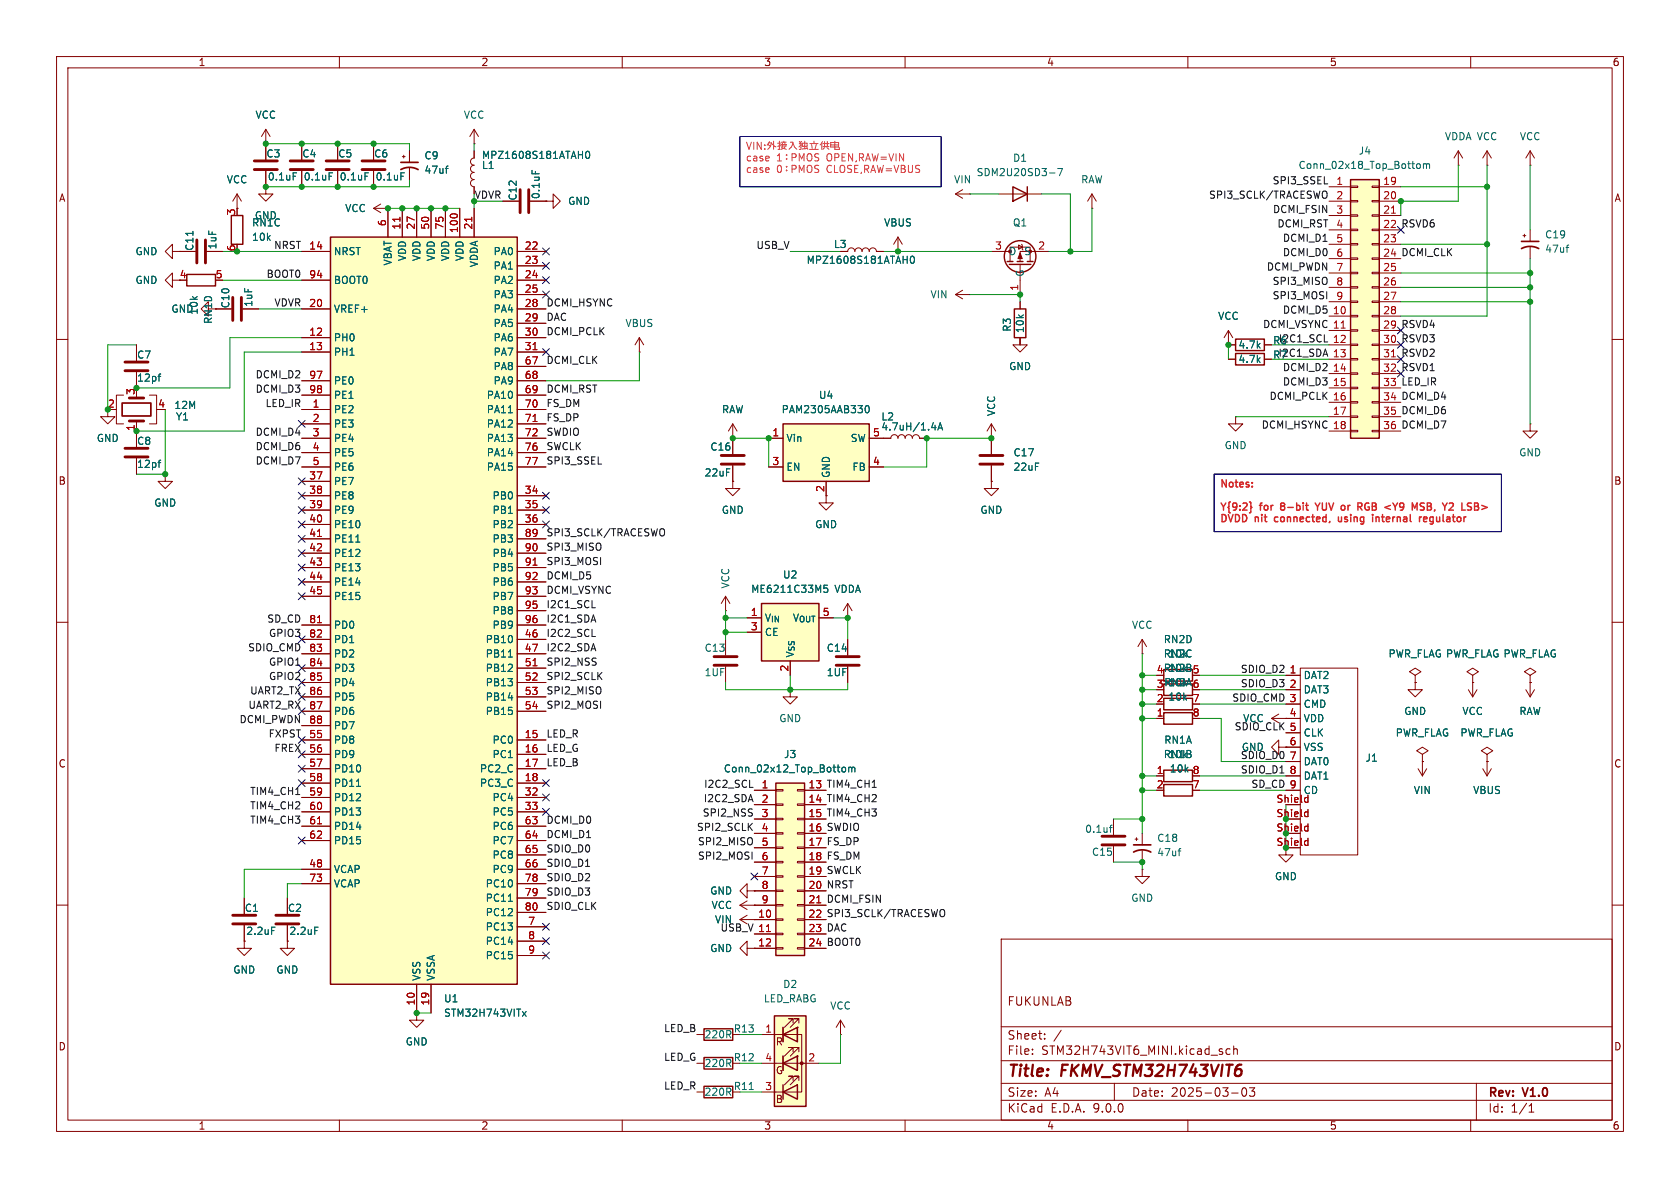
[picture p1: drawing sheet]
<svg xmlns="http://www.w3.org/2000/svg" width="297mm" height="210mm" viewBox="0 0 297 210" stroke-linecap="round" stroke-linejoin="round" font-family="sans-serif">
<defs><g id="words">
<g font-size="2.8" fill="#840000">
<text x="178" y="190.9">Title:</text>
<text x="187.7" y="190.9">FKMV_STM32H743VIT6</text>
</g>
<g font-size="2.1" fill="#840000">
<text x="178" y="178">FUKUNLAB</text>
<text x="178" y="184">Sheet:</text>
<text x="178" y="186.7">File:</text>
<text x="184.1" y="186.7">STM32H743VIT6_MINI.kicad_sch</text>
<text x="178" y="196.9">KiCad</text>
<text x="178" y="194.1">Size:</text>
<text x="184.7" y="194.1">A4</text>
<text x="185.7" y="196.9">E.D.A.</text>
<text x="193.3" y="196.9">9.0.0</text>
<text x="200" y="194.1">Date:</text>
<text x="207" y="194.1">2025-03-03</text>
<text x="263" y="194.3">Rev:</text>
<text x="263" y="196.9">Id:</text>
<text x="267.1" y="196.9">1/1</text>
<text x="269.4" y="194.3">V1.0</text>
</g>
<g font-size="1.8" fill="#840000">
<text x="35" y="11.9">1</text>
<text x="85" y="11.9">2</text>
<text x="135" y="11.9">3</text>
<text x="185" y="11.9">4</text>
<text x="235" y="11.9">5</text>
<text x="285" y="11.9">6</text>
<text x="10.3" y="35.9">A</text>
<text x="285.3" y="35.9">A</text>
<text x="37.7" y="57.4" transform="rotate(-90 37.7 57.4)">RN1D</text>
<text x="24.1" y="67.7">12pf</text>
<text x="24.1" y="82.9">12pf</text>
<text x="10.3" y="85.9">B</text>
<text x="145.8" y="87.1" transform="rotate(-90 145.8 87.1)">2</text>
<text x="285.3" y="85.9">B</text>
<text x="10.3" y="135.9">C</text>
<text x="285.3" y="135.9">C</text>
<text x="10.3" y="185.9">D</text>
<text x="137.1" y="185">R</text>
<text x="285.3" y="185.9">D</text>
<text x="137.1" y="190.1">G</text>
<text x="137.1" y="195.2">B</text>
<text x="35" y="199.9">1</text>
<text x="85" y="199.9">2</text>
<text x="135" y="199.9">3</text>
<text x="185" y="199.9">4</text>
<text x="235" y="199.9">5</text>
<text x="285" y="199.9">6</text>
</g>
<g font-size="1.8" fill="#006464">
<text x="45.1" y="21.2">VCC</text>
<text x="81.9" y="21.2">VCC</text>
<text x="47" y="28">C3</text>
<text x="53.3" y="28">C4</text>
<text x="59.7" y="28">C5</text>
<text x="66" y="28">C6</text>
<text x="74.9" y="28.4">C9</text>
<text x="85.1" y="28.3">MPZ1608S181ATAH0</text>
<text x="179" y="28.8">D1</text>
<text x="240.1" y="27.5">J4</text>
<text x="255.3" y="25">VDDA VCC</text>
<text x="268.6" y="25">VCC</text>
<text x="40" y="32.6">VCC</text>
<text x="47.3" y="32.1">0.1uF</text>
<text x="53.6" y="32.1">0.1uF</text>
<text x="60" y="32.1">0.1uF</text>
<text x="66.3" y="32.1">0.1uF</text>
<text x="74.9" y="30.9">47uf</text>
<text x="85.1" y="30.1">L1</text>
<text x="91.5" y="35.6" transform="rotate(-90 91.5 35.6)">C12</text>
<text x="95.6" y="35.3" transform="rotate(-90 95.6 35.3)">0.1uF</text>
<text x="168.6" y="32.6">VIN</text>
<text x="172.6" y="31.3">SDM2U20SD3-7</text>
<text x="191" y="32.6">RAW</text>
<text x="229.5" y="30.1">Conn_02x18_Top_Bottom</text>
<text x="44.5" y="40.2">RN1C</text>
<text x="45" y="39">GND</text>
<text x="60.9" y="37.7">VCC</text>
<text x="100.3" y="36.4">GND</text>
<text x="156.2" y="40.2">VBUS</text>
<text x="179" y="40.2">Q1</text>
<text x="23.9" y="45.3">GND</text>
<text x="34.4" y="44.4" transform="rotate(-90 34.4 44.4)">C11</text>
<text x="38.5" y="44.2" transform="rotate(-90 38.5 44.2)">1uF</text>
<text x="44.5" y="42.8">10k</text>
<text x="58.9" y="45.3">NRST</text>
<text x="69.4" y="47" transform="rotate(-90 69.4 47)">VBAT</text>
<text x="72" y="46.2" transform="rotate(-90 72 46.2)">VDD</text>
<text x="74.5" y="46.2" transform="rotate(-90 74.5 46.2)">VDD</text>
<text x="77.1" y="46.2" transform="rotate(-90 77.1 46.2)">VDD</text>
<text x="79.6" y="46.2" transform="rotate(-90 79.6 46.2)">VDD</text>
<text x="82.1" y="46.2" transform="rotate(-90 82.1 46.2)">VDD</text>
<text x="84.7" y="47.3" transform="rotate(-90 84.7 47.3)">VDDA</text>
<text x="87.2" y="45.3">PA0</text>
<text x="87.2" y="47.9">PA1</text>
<text x="142.5" y="46.8">MPZ1608S181ATAH0</text>
<text x="147.3" y="44">L3</text>
<text x="178.3" y="45.3">D</text>
<text x="181" y="45.3">S</text>
<text x="273.1" y="44.9">47uf</text>
<text x="273.1" y="42.3">C19</text>
<text x="23.9" y="50.4">GND</text>
<text x="58.9" y="50.4">BOOT0</text>
<text x="87.2" y="50.4">PA2</text>
<text x="87.2" y="52.9">PA3</text>
<text x="164.4" y="52.9">VIN</text>
<text x="181.2" y="49" transform="rotate(-90 181.2 49)">G</text>
<text x="30.2" y="55.5">GND</text>
<text x="35.2" y="55.7" transform="rotate(-90 35.2 55.7)">10k</text>
<text x="40.7" y="54.6" transform="rotate(-90 40.7 54.6)">C10</text>
<text x="44.8" y="54.3" transform="rotate(-90 44.8 54.3)">1uF</text>
<text x="58.9" y="55.5">VREF+</text>
<text x="87.2" y="55.5">PA4</text>
<text x="87.2" y="58">PA5</text>
<text x="110.5" y="58">VBUS</text>
<text x="178.9" y="58.7" transform="rotate(-90 178.9 58.7)">R3</text>
<text x="181.2" y="59" transform="rotate(-90 181.2 59)">10k</text>
<text x="215.3" y="56.7">VCC</text>
<text x="24.1" y="63.6">C7</text>
<text x="58.9" y="60.6">PH0</text>
<text x="58.9" y="63.1">PH1</text>
<text x="87.2" y="60.6">PA6</text>
<text x="87.2" y="63.1">PA7</text>
<text x="87.2" y="65.6">PA8</text>
<text x="178.3" y="65.6">GND</text>
<text x="218.9" y="64.4">4.7k</text>
<text x="218.9" y="61.8">4.7k</text>
<text x="225" y="63.6">R7</text>
<text x="225" y="61.1">R6</text>
<text x="58.9" y="68.2">PE0</text>
<text x="58.9" y="70.7">PE1</text>
<text x="86" y="70.7">PA10</text>
<text x="87.2" y="68.2">PA9</text>
<text x="144.7" y="70.7">U4</text>
<text x="30.7" y="72.5">12M</text>
<text x="31" y="74.5">Y1</text>
<text x="58.9" y="73.3">PE2</text>
<text x="58.9" y="75.8">PE3</text>
<text x="86" y="73.3">PA11</text>
<text x="86" y="75.8">PA12</text>
<text x="127.5" y="73.3">RAW</text>
<text x="138.1" y="73.3">PAM2305AAB330</text>
<text x="155.7" y="74.5">L2</text>
<text x="155.7" y="76.3">4.7uH/1.4A</text>
<text x="176.1" y="73.7" transform="rotate(-90 176.1 73.7)">VCC</text>
<text x="17" y="78.3">GND</text>
<text x="24.1" y="78.8">C8</text>
<text x="58.9" y="78.3">PE4</text>
<text x="58.9" y="80.9">PE5</text>
<text x="58.9" y="83.4">PE6</text>
<text x="86" y="78.3">PA13</text>
<text x="86" y="80.9">PA14</text>
<text x="86" y="83.4">PA15</text>
<text x="125.5" y="79.9">C16</text>
<text x="138.9" y="78.3">Vin</text>
<text x="138.9" y="83.4">EN</text>
<text x="150.3" y="78.3">SW</text>
<text x="150.6" y="83.4">FB</text>
<text x="179.1" y="80.9">C17</text>
<text x="179.1" y="83.4">22uF</text>
<text x="216.4" y="79.6">GND</text>
<text x="268.5" y="80.9">GND</text>
<text x="27.2" y="89.8">GND</text>
<text x="58.9" y="86">PE7</text>
<text x="58.9" y="88.5">PE8</text>
<text x="87" y="88.5">PB0</text>
<text x="124.5" y="84.4">22uF</text>
<text x="146.9" y="84.6" transform="rotate(-90 146.9 84.6)">GND</text>
<text x="58.9" y="91">PE9</text>
<text x="58.9" y="93.6">PE10</text>
<text x="87" y="91">PB1</text>
<text x="87" y="93.6">PB2</text>
<text x="127.5" y="91">GND</text>
<text x="144" y="93.6">GND</text>
<text x="173.2" y="91">GND</text>
<text x="58.9" y="96.1">PE11</text>
<text x="58.9" y="98.7">PE12</text>
<text x="58.9" y="101.2">PE13</text>
<text x="87" y="96.1">PB3</text>
<text x="87" y="98.7">PB4</text>
<text x="87" y="101.2">PB5</text>
<text x="58.9" y="103.7">PE14</text>
<text x="58.9" y="106.3">PE15</text>
<text x="87" y="103.7">PB6</text>
<text x="87" y="106.3">PB7</text>
<text x="129.1" y="104.1" transform="rotate(-90 129.1 104.1)">VCC</text>
<text x="132.7" y="105">ME6211C33M5</text>
<text x="138.3" y="102.5">U2</text>
<text x="147.4" y="105">VDDA</text>
<text x="58.9" y="111.4">PD0</text>
<text x="58.9" y="113.9">PD1</text>
<text x="85.8" y="113.9">PB10</text>
<text x="87" y="108.8">PB8</text>
<text x="87" y="111.4">PB9</text>
<text x="135.1" y="110.1">V_{IN}V_{OUT}</text>
<text x="135.1" y="112.6">CE</text>
<text x="200" y="111.4">VCC</text>
<text x="205.6" y="113.9">RN2D</text>
<text x="58.9" y="116.4">PD2</text>
<text x="58.9" y="119">PD3</text>
<text x="85.8" y="116.4">PB11</text>
<text x="85.8" y="119">PB12</text>
<text x="124.5" y="115.4">C13</text>
<text x="124.5" y="119.7">1UF</text>
<text x="140.6" y="116.3" transform="rotate(-90 140.6 116.3)">V_{SS}</text>
<text x="146.1" y="115.4">C14</text>
<text x="146.1" y="119.7">1UF</text>
<text x="205.6" y="116.4">RN2C</text>
<text x="206.5" y="119">10k</text>
<text x="206.5" y="116.4">10k</text>
<text x="245.4" y="116.4">PWR_FLAG PWR_FLAG PWR_FLAG</text>
<text x="58.9" y="121.5">PD4</text>
<text x="58.9" y="124.1">PD5</text>
<text x="85.8" y="121.5">PB13</text>
<text x="85.8" y="124.1">PB14</text>
<text x="204.4" y="121.7">3 RN2A 6</text>
<text x="206.5" y="121.5">10k</text>
<text x="206.5" y="124.1">10k</text>
<text x="230.4" y="120.2">DAT2</text>
<text x="230.4" y="122.8">DAT3</text>
<text x="230.4" y="125.3">CMD</text>
<text x="58.9" y="126.6">PD6</text>
<text x="58.9" y="129.1">PD7</text>
<text x="58.9" y="131.7">PD8</text>
<text x="85.8" y="126.6">PB15</text>
<text x="87" y="131.7">PC0</text>
<text x="137.7" y="127.9">GND</text>
<text x="205.7" y="131.7">RN1A</text>
<text x="219.7" y="127.9">VCC</text>
<text x="230.4" y="127.9">VDD</text>
<text x="230.4" y="130.4">CLK</text>
<text x="246.6" y="130.4">PWR_FLAG</text>
<text x="248.2" y="126.6">GND</text>
<text x="258.1" y="130.4">PWR_FLAG</text>
<text x="258.4" y="126.6">VCC</text>
<text x="268.5" y="126.6">RAW</text>
<text x="58.9" y="134.2">PD9</text>
<text x="58.9" y="136.8">PD10</text>
<text x="84.7" y="136.8">PC2_C</text>
<text x="87" y="134.2">PC1</text>
<text x="127.9" y="136.8">Conn_02x12_Top_Bottom</text>
<text x="138.5" y="134.2">J3</text>
<text x="205.6" y="134.2">RN1B</text>
<text x="206.5" y="134.2">10k</text>
<text x="206.7" y="136.8">10k 8</text>
<text x="219.4" y="132.9">GND</text>
<text x="230.4" y="132.9">VSS</text>
<text x="230.4" y="135.5">DAT0</text>
<text x="241.3" y="134.8">J1</text>
<text x="58.9" y="139.3">PD11</text>
<text x="58.9" y="141.8">PD12</text>
<text x="84.7" y="139.3">PC3_C</text>
<text x="87" y="141.8">PC4</text>
<text x="230.4" y="138">DAT1</text>
<text x="249.8" y="140.6">VIN</text>
<text x="260.3" y="140.6">VBUS</text>
<text x="58.9" y="144.4">PD13</text>
<text x="58.9" y="146.9">PD14</text>
<text x="58.9" y="149.5">PD15</text>
<text x="87" y="144.4">PC5</text>
<text x="87" y="146.9">PC6</text>
<text x="87" y="149.5">PC7</text>
<text x="191.7" y="147.4">0.1uf</text>
<text x="204.5" y="149">C18</text>
<text x="58.9" y="154.5">VCAP</text>
<text x="87" y="152">PC8</text>
<text x="87" y="154.5">PC9</text>
<text x="192.9" y="151.5">C15</text>
<text x="204.5" y="151.6">47uf</text>
<text x="225.3" y="155.8">GND</text>
<text x="43.2" y="161.4">C1</text>
<text x="50.8" y="161.4">C2</text>
<text x="58.9" y="157.1">VCAP</text>
<text x="85.8" y="157.1">PC10</text>
<text x="85.8" y="159.6">PC11</text>
<text x="125.5" y="158.3">GND</text>
<text x="125.7" y="160.9">VCC</text>
<text x="199.9" y="159.6">GND</text>
<text x="43.4" y="165.5">2.2uF</text>
<text x="51.1" y="165.5">2.2uF</text>
<text x="85.8" y="162.2">PC12</text>
<text x="85.8" y="164.7">PC13</text>
<text x="85.8" y="167.2">PC14</text>
<text x="126.3" y="163.4">VIN</text>
<text x="41.1" y="172.3">GND</text>
<text x="48.8" y="172.3">GND</text>
<text x="74.5" y="173.5" transform="rotate(-90 74.5 173.5)">VSS</text>
<text x="77.1" y="173.5" transform="rotate(-90 77.1 173.5)">VSSA</text>
<text x="85.8" y="169.8">PC15</text>
<text x="125.5" y="168.5">GND</text>
<text x="78.4" y="177.4">U1</text>
<text x="78.4" y="179.9">STM32H743VITx</text>
<text x="134.9" y="177.4">LED_RABG</text>
<text x="138.4" y="174.9">D2</text>
<text x="146.7" y="178.7">VCC</text>
<text x="71.6" y="185">GND</text>
<text x="124.4" y="183.7">220R</text>
<text x="129.6" y="182.7">R13</text>
<text x="124.4" y="188.8">220R</text>
<text x="129.6" y="187.8">R12</text>
<text x="124.4" y="193.9">220R</text>
<text x="129.6" y="192.9">R11</text>
</g>
<g font-size="1.8" fill="#ff3140">
<text x="131.8" y="28.9">case</text>
<text x="146.3" y="28.9">OPEN,RAW=VIN</text>
<text x="131.8" y="30.9">case</text>
<text x="146.3" y="30.9">CLOSE,RAW=VBUS</text>
</g>
<text font-size="1.8" fill="#009600" x="83.8" y="35.2">VDVR</text>
<g font-size="1.8" fill="#0f0f0f">
<text x="213.6" y="35.2">SPI3_SCLK/TRACESWO</text>
<text x="224.9" y="32.7">SPI3_SSEL</text>
<text x="224.9" y="37.8">DCMI_FSIN</text>
<text x="225.7" y="40.3">DCMI_RST</text>
<text x="247.6" y="40.3">RSVD6</text>
<text x="48.4" y="44.1">NRST</text>
<text x="133.6" y="44.1">USB_V</text>
<text x="223.9" y="47.9">DCMI_PWDN</text>
<text x="226.7" y="45.4">DCMI_D0</text>
<text x="226.7" y="42.8">DCMI_D1</text>
<text x="247.6" y="45.4">DCMI_CLK</text>
<text x="47" y="49.2">BOOT0</text>
<text x="224.9" y="53">SPI3_MOSI</text>
<text x="224.9" y="50.5">SPI3_MISO</text>
<text x="48.4" y="54.3">VDVR 20</text>
<text x="96.5" y="54.3">DCMI_HSYNC</text>
<text x="96.5" y="56.8">DAC</text>
<text x="96.5" y="59.3">DCMI_PCLK</text>
<text x="223.2" y="58.1">DCMI_VSYNC 11</text>
<text x="226.7" y="55.5">DCMI_D5</text>
<text x="247.6" y="58.1">RSVD4</text>
<text x="96.5" y="64.4">DCMI_CLK</text>
<text x="225.9" y="63.2">I2C1_SDA</text>
<text x="226" y="60.6">I2C1_SCL</text>
<text x="226.7" y="65.7">DCMI_D2</text>
<text x="247.6" y="60.6">RSVD3</text>
<text x="247.6" y="63.2">RSVD2</text>
<text x="247.6" y="65.7">RSVD1</text>
<text x="45.1" y="69.5">DCMI_D3</text>
<text x="45.1" y="67">DCMI_D2</text>
<text x="96.5" y="69.5">DCMI_RST</text>
<text x="224.3" y="70.8">DCMI_PCLK 16</text>
<text x="226.7" y="68.2">DCMI_D3</text>
<text x="247.6" y="68.2">LED_IR</text>
<text x="247.6" y="70.8">DCMI_D4</text>
<text x="45.1" y="77.1">DCMI_D4</text>
<text x="46.8" y="72">LED_IR</text>
<text x="96.5" y="72">FS_DM</text>
<text x="96.5" y="74.6">FS_DP</text>
<text x="96.5" y="77.1">SWDIO</text>
<text x="223" y="75.9">DCMI_HSYNC 18</text>
<text x="247.6" y="73.3">DCMI_D6</text>
<text x="247.6" y="75.9">DCMI_D7</text>
<text x="45.1" y="82.2">DCMI_D7</text>
<text x="45.1" y="79.7">DCMI_D6</text>
<text x="96.5" y="82.2">SPI3_SSEL</text>
<text x="96.5" y="79.7">SWCLK</text>
<text x="96.5" y="94.9">SPI3_SCLK/TRACESWO</text>
<text x="96.5" y="97.4">SPI3_MISO</text>
<text x="96.5" y="100">SPI3_MOSI</text>
<text x="96.5" y="107.6">I2C1_SCL</text>
<text x="96.5" y="105.1">DCMI_VSYNC</text>
<text x="96.5" y="102.5">DCMI_D5</text>
<text x="47.1" y="110.1">SD_CD</text>
<text x="47.5" y="112.7">GPIO3</text>
<text x="96.5" y="112.7">I2C2_SCL</text>
<text x="96.5" y="110.1">I2C1_SDA</text>
<text x="43.8" y="115.2">SDIO_CMD</text>
<text x="47.5" y="117.8">GPIO1</text>
<text x="96.5" y="115.2">I2C2_SDA</text>
<text x="96.5" y="117.8">SPI2_NSS</text>
<text x="219.3" y="119">SDIO_D2</text>
<text x="43.8" y="125.4">UART2_RX</text>
<text x="44.1" y="122.8">UART2_TX</text>
<text x="47.5" y="120.3">GPIO2</text>
<text x="96.5" y="122.8">SPI2_MISO</text>
<text x="96.5" y="120.3">SPI2_SCLK</text>
<text x="96.5" y="125.4">SPI2_MOSI</text>
<text x="217.8" y="124.1">SDIO_CMD 3</text>
<text x="219.3" y="121.6">SDIO_D3</text>
<text x="42.3" y="127.9">DCMI_PWDN</text>
<text x="47.4" y="130.5">FXPST</text>
<text x="96.5" y="130.5">LED_R</text>
<text x="218.2" y="129.2">SDIO_CLK 5</text>
<text x="48.4" y="133">FREX</text>
<text x="96.5" y="133">LED_G</text>
<text x="96.5" y="135.5">LED_B</text>
<text x="219.3" y="136.8">SDIO_D1</text>
<text x="219.3" y="134.3">SDIO_D0</text>
<text x="44.1" y="143.2">TIM4_CH2</text>
<text x="44.1" y="140.6">TIM4_CH1</text>
<text x="124.3" y="141.9">I2C2_SDA</text>
<text x="124.4" y="139.4">I2C2_SCL</text>
<text x="146" y="139.4">TIM4_CH1</text>
<text x="146" y="141.9">TIM4_CH2</text>
<text x="221.1" y="139.4">SD_CD 9</text>
<text x="44.1" y="145.7">TIM4_CH3</text>
<text x="96.5" y="148.2">DCMI_D1</text>
<text x="96.5" y="145.7">DCMI_D0</text>
<text x="123.1" y="147">SPI2_SCLK</text>
<text x="123.3" y="149.5">SPI2_MISO</text>
<text x="124.1" y="144.4">SPI2_NSS</text>
<text x="146" y="144.4">TIM4_CH3</text>
<text x="146" y="149.5">FS_DP</text>
<text x="146" y="147">SWDIO</text>
<text x="96.5" y="150.8">SDIO_D0</text>
<text x="96.5" y="155.9">SDIO_D2</text>
<text x="96.5" y="153.3">SDIO_D1</text>
<text x="123.3" y="152.1">SPI2_MOSI</text>
<text x="146" y="154.6">SWCLK</text>
<text x="146" y="152.1">FS_DM</text>
<text x="96.5" y="158.4">SDIO_D3</text>
<text x="96.5" y="160.9">SDIO_CLK</text>
<text x="146" y="157.1">NRST</text>
<text x="146" y="159.7">DCMI_FSIN</text>
<text x="127.3" y="164.8">USB_V 11</text>
<text x="146" y="167.3">BOOT0</text>
<text x="146" y="162.2">SPI3_SCLK/TRACESWO</text>
<text x="146" y="164.8">DAC</text>
<text x="117.3" y="182.5">LED_B</text>
<text x="117.3" y="187.6">LED_G</text>
<text x="117.3" y="192.7">LED_R</text>
</g>
<g font-size="1.8" fill="#a90000">
<text x="236.1" y="32.8">1</text>
<text x="236.1" y="35.3">2</text>
<text x="244.4" y="32.8">19</text>
<text x="244.4" y="35.3">20</text>
<text x="41.7" y="38.2" transform="rotate(-90 41.7 38.2)">3</text>
<text x="68.3" y="40.1" transform="rotate(-90 68.3 40.1)">6</text>
<text x="70.9" y="40.7" transform="rotate(-90 70.9 40.7)">11</text>
<text x="73.4" y="40.7" transform="rotate(-90 73.4 40.7)">27</text>
<text x="75.9" y="40.7" transform="rotate(-90 75.9 40.7)">50</text>
<text x="78.5" y="40.7" transform="rotate(-90 78.5 40.7)">75</text>
<text x="81" y="41.3" transform="rotate(-90 81 41.3)">100</text>
<text x="83.6" y="40.7" transform="rotate(-90 83.6 40.7)">21</text>
<text x="236.1" y="37.8">3</text>
<text x="236.1" y="40.4">4</text>
<text x="244.4" y="37.8">21</text>
<text x="244.4" y="40.4">22</text>
<text x="41.7" y="44.5" transform="rotate(-90 41.7 44.5)">6</text>
<text x="54.6" y="44.2">14</text>
<text x="92.7" y="44.2">22</text>
<text x="92.7" y="46.7">23</text>
<text x="175.8" y="44.2">3</text>
<text x="183.4" y="44.2">2</text>
<text x="236.1" y="42.9">5</text>
<text x="236.1" y="45.5">6</text>
<text x="244.4" y="42.9">23</text>
<text x="244.4" y="45.5">24</text>
<text x="31.7" y="49.3">4</text>
<text x="38" y="49.3">5</text>
<text x="54.6" y="49.3">94</text>
<text x="92.7" y="49.3">24</text>
<text x="92.7" y="51.8">25</text>
<text x="180.1" y="51.5" transform="rotate(-90 180.1 51.5)">1</text>
<text x="236.1" y="48">7</text>
<text x="236.1" y="50.5">8</text>
<text x="236.1" y="53.1">9</text>
<text x="244.4" y="48">25</text>
<text x="244.4" y="50.5">26</text>
<text x="244.4" y="53.1">27</text>
<text x="54.6" y="59.4">12</text>
<text x="54.6" y="54.4">20</text>
<text x="92.7" y="54.4">28</text>
<text x="92.7" y="56.9">29</text>
<text x="92.7" y="59.4">30</text>
<text x="235.5" y="55.6">10</text>
<text x="244.4" y="55.6">28</text>
<text x="244.4" y="58.2">29</text>
<text x="54.6" y="62">13</text>
<text x="92.7" y="62">31</text>
<text x="92.7" y="64.5">67</text>
<text x="235.5" y="60.7">12</text>
<text x="235.5" y="63.2">13</text>
<text x="235.5" y="65.8">14</text>
<text x="244.4" y="60.7">30</text>
<text x="244.4" y="63.2">31</text>
<text x="244.4" y="65.8">32</text>
<text x="23.9" y="69.9" transform="rotate(-90 23.9 69.9)">3</text>
<text x="54.6" y="67.1">97</text>
<text x="54.6" y="69.6">98</text>
<text x="92.7" y="67.1">68</text>
<text x="92.7" y="69.6">69</text>
<text x="235.5" y="68.3">15</text>
<text x="244.4" y="68.3">33</text>
<text x="244.4" y="70.9">34</text>
<text x="19" y="72.1">2</text>
<text x="23.9" y="76.3" transform="rotate(-90 23.9 76.3)">1</text>
<text x="27.9" y="72.1">4</text>
<text x="55.2" y="72.1">1</text>
<text x="55.2" y="74.7">2</text>
<text x="55.2" y="77.2">3</text>
<text x="92.7" y="72.1">70</text>
<text x="92.7" y="74.7">71</text>
<text x="92.7" y="77.2">72</text>
<text x="136.5" y="77.2">1</text>
<text x="154.2" y="77.2">5</text>
<text x="235.5" y="73.4">17</text>
<text x="244.4" y="73.4">35</text>
<text x="244.4" y="75.9">36</text>
<text x="55.2" y="79.8">4</text>
<text x="55.2" y="82.3">5</text>
<text x="92.7" y="79.8">76</text>
<text x="92.7" y="82.3">77</text>
<text x="136.5" y="82.3">3</text>
<text x="154.2" y="82.3">4</text>
<text x="54.6" y="84.8">37</text>
<text x="54.6" y="87.4">38</text>
<text x="54.6" y="89.9">39</text>
<text x="92.7" y="87.4">34</text>
<text x="92.7" y="89.9">35</text>
<text x="54.6" y="92.5">40</text>
<text x="54.6" y="95">41</text>
<text x="92.7" y="92.5">36</text>
<text x="92.7" y="95">89</text>
<text x="54.6" y="97.5">42</text>
<text x="54.6" y="100.1">43</text>
<text x="92.7" y="97.5">90</text>
<text x="92.7" y="100.1">91</text>
<text x="54.6" y="102.6">44</text>
<text x="54.6" y="105.2">45</text>
<text x="92.7" y="102.6">92</text>
<text x="92.7" y="105.2">93</text>
<text x="92.7" y="107.7">95</text>
<text x="54.6" y="110.2">81</text>
<text x="54.6" y="112.8">82</text>
<text x="92.7" y="110.2">96</text>
<text x="92.7" y="112.8">46</text>
<text x="132.6" y="109">1</text>
<text x="132.6" y="111.5">3</text>
<text x="145.3" y="109">5</text>
<text x="54.6" y="115.3">83</text>
<text x="54.6" y="117.9">84</text>
<text x="92.7" y="115.3">47</text>
<text x="92.7" y="117.9">51</text>
<text x="139.4" y="118.8" transform="rotate(-90 139.4 118.8)">2</text>
<text x="204.4" y="119.1">4RN2B 5</text>
<text x="227.9" y="119.1">1</text>
<text x="54.6" y="120.4">85</text>
<text x="54.6" y="122.9">86</text>
<text x="54.6" y="125.5">87</text>
<text x="92.7" y="120.4">52</text>
<text x="92.7" y="122.9">53</text>
<text x="92.7" y="125.5">54</text>
<text x="204.4" y="124.2">2</text>
<text x="210.7" y="124.2">7</text>
<text x="227.9" y="121.7">2</text>
<text x="227.9" y="124.2">3</text>
<text x="54.6" y="128">88</text>
<text x="54.6" y="130.6">55</text>
<text x="92.7" y="130.6">15</text>
<text x="204.4" y="126.7">1</text>
<text x="210.7" y="126.7">8</text>
<text x="227.9" y="126.7">4</text>
<text x="227.9" y="131.8">6</text>
<text x="227.9" y="129.3">5</text>
<text x="54.6" y="133.1">56</text>
<text x="54.6" y="135.6">57</text>
<text x="92.7" y="133.1">16</text>
<text x="92.7" y="135.6">17</text>
<text x="204.4" y="136.9">1</text>
<text x="227.9" y="134.4">7</text>
<text x="227.9" y="136.9">8</text>
<text x="54.6" y="138.2">58</text>
<text x="54.6" y="140.7">59</text>
<text x="54.6" y="143.3">60</text>
<text x="92.7" y="138.2">18</text>
<text x="92.7" y="140.7">32</text>
<text x="92.7" y="143.3">33</text>
<text x="134.5" y="139.4">1</text>
<text x="134.5" y="142">2</text>
<text x="142.8" y="139.4">13</text>
<text x="142.8" y="142">14</text>
<text x="204.4" y="139.4">2</text>
<text x="210.7" y="139.4">7</text>
<text x="225.6" y="142">Shield</text>
<text x="227.9" y="139.4">9</text>
<text x="230.4" y="140.6">CD</text>
<text x="54.6" y="145.8">61</text>
<text x="54.6" y="148.3">62</text>
<text x="92.7" y="145.8">63</text>
<text x="92.7" y="148.3">64</text>
<text x="134.5" y="144.5">3</text>
<text x="134.5" y="147.1">4</text>
<text x="134.5" y="149.6">5</text>
<text x="142.8" y="144.5">15</text>
<text x="142.8" y="147.1">16</text>
<text x="142.8" y="149.6">17</text>
<text x="225.6" y="144.5">Shield</text>
<text x="225.6" y="147.1">Shield</text>
<text x="225.6" y="149.6">Shield</text>
<text x="54.6" y="153.4">48</text>
<text x="54.6" y="156">73</text>
<text x="92.7" y="150.9">65</text>
<text x="92.7" y="153.4">66</text>
<text x="92.7" y="156">78</text>
<text x="134.5" y="152.1">6</text>
<text x="134.5" y="154.7">7</text>
<text x="142.8" y="152.1">18</text>
<text x="142.8" y="154.7">19</text>
<text x="92.7" y="158.5">79</text>
<text x="92.7" y="161">80</text>
<text x="134.5" y="157.2">8</text>
<text x="134.5" y="159.8">9</text>
<text x="142.8" y="157.2">20</text>
<text x="142.8" y="159.8">21</text>
<text x="93.3" y="163.6">7</text>
<text x="93.3" y="166.1">8</text>
<text x="133.9" y="162.3">10</text>
<text x="133.9" y="167.4">12</text>
<text x="133.9" y="164.8">11</text>
<text x="142.8" y="162.3">22</text>
<text x="142.8" y="164.8">23</text>
<text x="142.8" y="167.4">24</text>
<text x="93.3" y="168.7">9</text>
<text x="73.4" y="177.8" transform="rotate(-90 73.4 177.8)">10</text>
<text x="75.9" y="177.8" transform="rotate(-90 75.9 177.8)">19</text>
<text x="135.2" y="182.6">1</text>
<text x="135.2" y="187.7">4</text>
<text x="142.8" y="187.7">2</text>
<text x="135.2" y="192.8">3</text>
</g>
<g font-size="1.8" fill="#ff2220">
<text x="215.6" y="86.8">Notes:</text>
<text x="215.6" y="90.9">Y{9:2}</text>
<text x="215.6" y="92.9">DVDD</text>
<text x="222" y="92.9">nit</text>
<text x="222.9" y="90.9">for</text>
<text x="225.9" y="92.9">connected,</text>
<text x="227" y="90.9">8-bit</text>
<text x="233.7" y="90.9">YUV</text>
<text x="237.7" y="92.9">using</text>
<text x="238.7" y="90.9">or</text>
<text x="242.1" y="90.9">RGB</text>
<text x="244.2" y="92.9">internal</text>
<text x="247.4" y="90.9">&lt;Y9</text>
<text x="252.8" y="90.9">MSB,</text>
<text x="253" y="92.9">regulator</text>
<text x="258.8" y="90.9">Y2</text>
</g>
</g></defs>
<g fill="none" stroke="#840000" stroke-width=".18">
<path d="M10 10h277v190h-277zM12 12h273v186h-273zM60 10v2M110 10v2M160 10v2M210 10v2M260 10v2M47 25.4h.1M47 22.9l-.8 1.2M47 22.9l.8 1.2M47 22.9v2.5M53.3 25.4v2.8"/>
<path d="M53.3 30.2v2.8M10 60h2M285 60h2M10 110h2M285 110h2M10 160h2M177 166h108v32h-108zM285 160h2M60 198v2M110 198v2M160 198v2M177 194.5h108"/>
<path d="M177 191.5h108M177 187.5h108M177 181.5h108M182.5 186.3v.1M182.5 185.5v.1M184.7 183.6v.1M184.7 182.8v.1M187.6 182.1l-1.3 2M197 191.5v3M210 198v2M217.5 185.5l-.5-.1-.3 .3v.4l.2 .2h.6M217.7 193.2h1.2"/>
<path d="M218.1 185.5l.2-.1 .4 .1v.9M218.1 184.9v1.5M219.7 192.4l.2-.1a.81 .81 0 0 1 .6 .6 .81 .81 0 0 1-.3 .8l-.2 .1a.81 .81 0 0 1-.3-1.4zM220.9 192.3h.9l-.5 .6 .4 .1v.7l-.2 .1h-.4l-.2-.1M260 198v2M261 191.5v6.5M270.3 196.6h.9M270.3 195.5l.4-.4v1.5"/>
</g>
<path d="M51.3 28.4h4.1M51.3 30h4.1" fill="none" stroke="#840000" stroke-width=".51"/>
<path d="M58.2 30.6h.6" fill="none" stroke="#006464" stroke-width=".18"/>
<path d="M136.9 179.6h5.6v16h-5.6z" fill="#ffffc2"/>
<path d="M33 48.5h5.1v2h-5.1zM136.9 179.6h5.6v16h-5.6zM138.4 182.9l2.6-1.3v2.6zM138.4 188l2.6-1.3v2.5zM138.4 193l2.6-1.2v2.5zM138.4 181.6v2.6M138.4 186.7v2.5M138.4 191.8v2.5" fill="none" stroke="#840000" stroke-width=".25"/>
<g fill="none" stroke="#840000" stroke-width=".18">
<path d="M83.8 30.5a.64 .64 0 0 0-.6 .6 .64 .64 0 0 0 .6 .6 .64 .64 0 0 0-.6 .7 .64 .64 0 0 0 .6 .6v1.3M83.8 26.7v1.2a.64 .64 0 0 0-.6 .7 .64 .64 0 0 0 .6 .6 .64 .64 0 0 0-.6 .6 .64 .64 0 0 0 .6 .7M88.9 35.6h2.8M93.7 35.6h2.8M96.5 35.6h1.3v-1.3l1.3 1.3-1.3 1.2v-1.2M96.5 35.6h.1M132.1 157.5v-1.3l-1.3 1.3 1.3 1.3v-1.3h1.2M132.1 159.3l-1.3 .7M133.3 157.5h.1M130.8 162.6l1.3 .7M130.8 162.6h2.5M130.8 160l1.3 .8"/>
<path d="M130.8 160h2.5M132.1 167.6v-1.2l-1.3 1.2 1.3 1.3v-1.3h1.2M132.1 161.8l-1.3 .8M133.3 162.6h.1M133.3 160h.1M133.3 167.6h.1M134.6 182.9h7.1v10.1h-7.1M134.6 188h10.2M138.4 181.6v2.6M138.4 186.7v2.5M140.2 180.8v-.7h-.8h.8l-1.5 1.5M140.2 185.9v-.7h-.8h.8l-1.5 1.5"/>
<path d="M140.2 191v-.8h-.8h.8l-1.5 1.6M141 181.6h.1M141 181.6v2.6zM141 186.7h.1M141 186.7v2.5zM141.2 180.8v-.7h-.7h.7l-1.5 1.5M141.2 185.9v-.7h-.7h.7l-1.5 1.5M141.2 191v-.8h-.7h.7l-1.5 1.6"/>
</g>
<circle cx="141.7" cy="188" r=".25" fill="#840000" stroke="#840000" stroke-width=".18"/>
<path d="M91.9 33.5v4.1M93.5 33.5v4.1" fill="none" stroke="#840000" stroke-width=".51"/>
<path d="M94.1 30.1v.6M103.6 26.9l.2-.2a.68 .68 0 0 1 .5 .7 .68 .68 0 0 1-.5 .6l-.2-.1-.1-.4z" fill="none" stroke="#006464" stroke-width=".18"/>
<path d="M58.4 41.9h33v132.1h-33z" fill="#ffffc2"/>
<path d="M40.9 38.1h2v5.1h-2zM58.4 41.9h33v132.1h-33zM124.5 181.9h5v2h-5zM124.5 186.9h5v2.1h-5zM124.5 192h5v2.1h-5z" fill="none" stroke="#840000" stroke-width=".25"/>
<g fill="none" stroke="#840000" stroke-width=".18">
<path d="M41.9 34.3l-.8 1.3M41.9 34.3l.8 1.3M41.9 34.3v2.5M47 33v1.3h1.3l-1.3 1.3-1.3-1.3h1.3M47 33h.1M47 25.4v2.8M47 30.2v2.8M59.7 25.4v2.8M59.7 30.2v2.8M66 36.8l1.3 .8M66 36.8h2.6M67.3 36.1l-1.3 .7"/>
<path d="M68.6 36.8h.1M68.6 36.8v5.1M71.1 36.8v5.1M73.7 36.8v5.1M76.2 36.8v5.1M78.7 36.8v5.1M81.3 36.8v5.1M83.8 36.8v5.1M31.7 44.5h2.8M36.6 44.5h2.8M36.8 54.6v-1.3l-1.2 1.3 1.2 1.3v-1.3h4.1M42.9 54.6h2.8"/>
<path d="M53.3 44.5h5.1M53.3 49.5h5.1M53.3 54.6h5.1M53.3 59.7h5.1M91.4 44.5h5.1M91.4 49.5h5.1M91.4 54.6h5.1M91.4 59.7h5.1M91.4 47h5.1M91.4 52.1h5.1M91.4 57.2h5.1M113 59.7l-.7 1.3"/>
<path d="M113 59.7l.8 1.3M113 59.7v2.5M20.3 72.4h.3M21.8 69.9h-1.2v5h1.2M24.1 74.4v1.8M26.4 69.9h1.3v5h-1.3M53.3 62.2h5.1M53.3 67.3h5.1M53.3 69.9h5.1M53.3 72.4h5.1M53.3 74.9h5.1M53.3 77.5h5.1"/>
<path d="M91.4 62.2h5.1M91.4 67.3h5.1M91.4 69.9h5.1M91.4 72.4h5.1M91.4 74.9h5.1M91.4 77.5h5.1M91.4 64.8h5.1M113 62.2h.1M218.4 73.7v1.2h1.3l-1.3 1.3-1.2-1.3h1.2M218.4 73.7h.1M29.2 83.8v1.3h1.3l-1.3 1.3-1.3-1.3h1.3M29.2 83.8h.1"/>
<path d="M53.3 80h5.1M53.3 82.6h5.1M53.3 85.1h5.1M53.3 87.6h5.1M53.3 90.2h5.1M53.3 92.7h5.1M53.3 95.3h5.1M53.3 97.8h5.1M91.4 80h5.1M91.4 82.6h5.1M91.4 87.6h5.1M91.4 90.2h5.1"/>
<path d="M91.4 92.7h5.1M91.4 95.3h5.1M91.4 97.8h5.1M53.3 100.3h5.1M53.3 102.9h5.1M53.3 105.4h5.1M53.3 110.5h5.1M53.3 113h5.1M53.3 115.6h5.1M53.3 118.1h5.1M91.4 100.3h5.1M91.4 102.9h5.1"/>
<path d="M91.4 105.4h5.1M91.4 110.5h5.1M91.4 113h5.1M91.4 115.6h5.1M91.4 118.1h5.1M91.4 108h5.1M53.3 120.7h5.1M53.3 123.2h5.1M53.3 125.7h5.1M53.3 128.3h5.1M53.3 130.8h5.1M53.3 133.4h5.1"/>
<path d="M53.3 135.9h5.1M53.3 138.4h5.1M91.4 120.7h5.1M91.4 123.2h5.1M91.4 125.7h5.1M91.4 130.8h5.1M91.4 133.4h5.1M91.4 135.9h5.1M91.4 138.4h5.1M251.5 133.4l1-.7-1-.6-1.1 .6 1.1 .7v1.2M251.5 134.6h.1M43.2 158.8v2.7"/>
<path d="M50.8 158.8v2.7M53.3 141h5.1M53.3 143.5h5.1M53.3 146.1h5.1M53.3 148.6h5.1M53.3 153.7h5.1M53.3 156.2h5.1M91.4 141h5.1M91.4 143.5h5.1M91.4 146.1h5.1M91.4 148.6h5.1M91.4 153.7h5.1"/>
<path d="M91.4 156.2h5.1M91.4 151.1h5.1M91.4 158.8h5.1M201.9 153.7v1.2h1.3l-1.3 1.3-1.2-1.3h1.2M201.9 153.7h.1M43.2 166.4v1.2h1.2l-1.2 1.3-1.3-1.3h1.3M43.2 166.4h.1M43.2 163.6v2.8M50.8 166.4v1.2h1.3l-1.3 1.3-1.3-1.3h1.3M50.8 166.4h.1M50.8 163.6v2.8M73.7 179.1v1.2h1.2l-1.2 1.3-1.3-1.3h1.3"/>
<path d="M73.7 179.1h.1M73.7 174v5.1M76.2 174v5.1M91.4 161.3h5.1M91.4 163.8h5.1M91.4 166.4h5.1M91.4 168.9h5.1M123.2 182.9h1.3M123.2 188h1.3M123.2 193h1.3"/>
</g>
<g fill="none" stroke="#006464" stroke-width=".18">
<path d="M51.8 30.6h.6M64.5 30.6h.6M34.1 40.9v.7M89.9 73h.7M62.9 95.8h.7M89.9 116.1h.7M63 139h.7M89.9 159.3h.7M48 163.9h.6M55.6 163.9h.6M92.4 178.8l.6 .8M93 178.8l-.6 .8"/>
<path d="M132.4 192.6h.8"/>
</g>
<path d="M70.7 38.4v.7M83.4 38.4v.7M94.2 61.8h.7M94.2 74.5h.7M56.1 94.8h.7M94.2 99.9h.7M56.1 110.1h.7M94.2 117.7h.7M56.1 145.6h.7" fill="none" stroke="#a90000" stroke-width=".18"/>
<g fill="none" stroke="#840000" stroke-width=".51">
<path d="M45 28.4h4M45 30h4M57.7 28.4h4M57.7 30h4M34.8 42.4v4.1M36.3 42.4v4.1M41.1 52.6v4M42.7 52.6v4M22.9 74.4h2.5M22.9 70.4h2.5M41.1 161.8h4.1M41.1 163.3h4.1"/>
<path d="M48.8 161.8h4M48.8 163.3h4"/>
</g>
<path d="M21.6 71.2h5.1v2.3h-5.1z" fill="none" stroke="#840000" stroke-width=".3"/>
<path d="M137.2 138.4h5v30.5h-5z" fill="#ffffc2"/>
<path d="M218.4 59.9h5.1v2.1h-5.1zM218.4 62.5h5.1v2h-5.1zM205.7 118.4h5.1v2h-5.1zM137.2 138.4h5v30.5h-5zM205.7 123.4h5.1v2.1h-5.1zM205.7 120.9h5.1v2h-5.1zM205.7 126h5.1v2h-5.1zM205.7 136.1h5.1v2.1h-5.1zM205.7 138.7h5.1v2h-5.1z" fill="none" stroke="#840000" stroke-width=".25"/>
<g fill="none" stroke="#840000" stroke-width=".18">
<path d="M66 25.4v2.8M66 30.2v2.8M71.1 27.7h.5M71.4 27.4v.5M72.4 26.7v2M72.4 29.7v2.1M83.8 25.4h.1M83.8 22.9l-.7 1.2M83.8 22.9l.8 1.2M83.8 22.9v2.5M30.5 49.5v-1.2l-1.3 1.2 1.3 1.3v-1.3h1.2M30.5 44.5v-1.3l-1.3 1.3 1.3 1.2v-1.2h1.2"/>
<path d="M31.7 44.5h.1M217.2 58.4l-.8 1.3M217.2 58.4l.7 1.3M217.2 58.4v2.6M19 72.4v1.3h1.3l-1.3 1.2-1.2-1.2h1.2M24.1 61v2.8M24.1 76.2v2.8M129.5 77.5h.1M129.5 74.9v5.4M129.5 74.9l-.7 1.3M129.5 74.9l.8 1.3M217.2 61h.1"/>
<path d="M217.2 63.5h1.2M217.2 61h1.2M223.5 63.5h1.3M223.5 61h1.3M270.5 74.9v1.3h1.3l-1.3 1.3-1.3-1.3h1.3M270.5 74.9h.1M129.5 85.1v1.3h1.3l-1.3 1.2-1.2-1.2h1.2M129.5 85.1h.1M129.5 82.3v2.8M128.3 108h.1M128.3 105.4v2.6M128.3 113v2.8"/>
<path d="M128.3 117.9v2.8M128.3 105.4l-.8 1.3M128.3 105.4l.7 1.3M149.9 109.2h.1M149.9 106.7l-.8 1.3M149.9 106.7l.7 1.3M149.9 106.7v2.5M201.9 115.6h.1M201.9 113l-.7 1.3M201.9 113l.8 1.3M201.9 113v2.6M133.3 139.7h3.9"/>
<path d="M137.2 139.6h1.2v.2h-1.2zM141 139.6h1.2v.2h-1.2zM142.2 139.7h3.8M204.5 127h1.2M204.5 137.2h1.2M133.3 142.2h3.9M133.3 144.8h3.9M133.3 147.3h3.9M133.3 149.9h3.9M133.3 152.4h3.9M133.3 154.9h3.9M133.3 157.5h3.9"/>
<path d="M137.2 142.1h1.2v.3h-1.2zM137.2 144.7h1.2v.2h-1.2zM137.2 147.2h1.2v.2h-1.2zM137.2 149.7h1.2v.3h-1.2zM137.2 152.3h1.2v.2h-1.2zM137.2 154.8h1.2v.3h-1.2zM137.2 157.4h1.2v.2h-1.2zM137.2 159.9h1.2v.2h-1.2zM141 142.1h1.2v.3h-1.2zM141 144.7h1.2v.2h-1.2zM141 147.2h1.2v.2h-1.2zM141 149.7h1.2v.3h-1.2z"/>
<path d="M141 152.3h1.2v.2h-1.2zM141 154.8h1.2v.3h-1.2zM141 157.4h1.2v.2h-1.2zM141 159.9h1.2v.2h-1.2zM142.2 142.2h3.8M142.2 144.8h3.8M142.2 147.3h3.8M142.2 149.9h3.8M142.2 152.4h3.8M142.2 154.9h3.8M142.2 157.5h3.8M133.3 160h3.9"/>
<path d="M133.3 162.6h3.9M133.3 165.1h3.9M133.3 167.6h3.9M137.2 162.4h1.2v.3h-1.2zM137.2 165h1.2v.2h-1.2zM137.2 167.5h1.2v.3h-1.2zM141 162.4h1.2v.3h-1.2zM141 165h1.2v.2h-1.2zM141 167.5h1.2v.3h-1.2zM142.2 160h3.8M142.2 162.6h3.8M142.2 165.1h3.8"/>
<path d="M142.2 167.6h3.8M148.6 182.9h.1M148.6 180.3l-.8 1.3M148.6 180.3l.8 1.3M148.6 180.3v2.6"/>
</g>
<path d="M144.4 159.6h.7M135.5 164.7h.7" fill="none" stroke="#a90000" stroke-width=".18"/>
<path d="M70.9 30.6h.6M78.7 29.8h.5M79.2 29.4h-.2M27.9 66.5h.5M28.4 66.1l-.2 .1M27.9 81.8h.5M28.4 81.4h-.2M149 135.7l.3-.1 .2 .3-.1 .5h-.4M150 135.7l.4-.1 .2 .2M150 135.6v.9M150.6 135.8l.2-.2 .3 .1v.8M150.6 135.8v.7" fill="none" stroke="#006464" stroke-width=".18"/>
<path d="M64 28.4h4.1M64 30h4.1M22.1 65.5h4.1M22.1 64h4.1M22.1 79.2h4.1M22.1 80.8h4.1M127.5 82h4.1M127.5 80.5h4.1M126.2 117.6h4.1M126.2 116.1h4.1" fill="none" stroke="#840000" stroke-width=".51"/>
<path d="M70.9 30a3.2 3.2 0 0 1 3 0M70.9 28.7h3" fill="none" stroke="#840000" stroke-width=".3"/>
<path d="M134.6 106.7h10.2v10.1h-10.2z" fill="#ffffc2"/>
<path d="M134.6 106.7h10.2v10.1h-10.2z" fill="none" stroke="#840000" stroke-width=".25"/>
<g fill="none" stroke="#840000" stroke-width=".18">
<path d="M148.6 44.5h1.3a.64 .64 0 0 1 .6-.7 .64 .64 0 0 1 .6 .7 .64 .64 0 0 1 .7-.7 .64 .64 0 0 1 .6 .7 .64 .64 0 0 1 .6-.7 .64 .64 0 0 1 .7 .7 .64 .64 0 0 1 .6-.7 .64 .64 0 0 1 .6 .7h1.3M158.7 44.5h.1M158.7 41.9l-.7 1.3M158.7 41.9l.8 1.3M158.7 41.9v2.6M132.1 109.2h2.5M132.1 111.8h2.5M139.7 116.8v2.6M149.9 113v2.8M149.9 117.9v2.8M139.7 121.9v1.3h1.3l-1.3 1.3-1.3-1.3h1.3M139.7 121.9h.1"/>
<path d="M262.1 135.9l.8 1.3M262.9 134.6h.1M262.9 134.6v2.6M263.7 135.9l-.8 1.3M196.8 144.8v2.8M196.8 149.6v2.8M200.7 148.3h.5M200.9 148.1v.5M201.9 147.3v2.1M201.9 150.4v2"/>
</g>
<path d="M161.1 45.4l.1-.1a.68 .68 0 0 1 .5 .6 .68 .68 0 0 1-.5 .7l-.1-.2-.2-.3zM146.3 103.4h-.6l-.1 .7 .2-.2 .4 .1 .2 .2-.1 .4-.2 .1-.5-.1M196.1 146.3h.5M196.6 145.9l-.3 .1v1.1M208.3 150.4h.5M208.8 150l-.3 .1" fill="none" stroke="#006464" stroke-width=".18"/>
<path d="M147.8 117.6h4.1M147.8 116.1h4.1M194.8 147.8h4.1M194.8 149.4h4.1" fill="none" stroke="#840000" stroke-width=".51"/>
<path d="M200.4 150.6a3.2 3.2 0 0 1 3.1 0M200.4 149.4h3.1" fill="none" stroke="#840000" stroke-width=".3"/>
<path d="M138.4 74.9h15.3v10.2h-15.3z" fill="#ffffc2"/>
<g fill="none" stroke="#840000" stroke-width=".25">
<path d="M179.1 33l2.5 1.3-2.5 1.3zM181.6 33v2.6M178.1 46.2h1M178.4 46.7h3.8M179.3 54.6h2.1v5.1h-2.1zM179.8 46.2h1M181.6 46.2h1M138.4 74.9h15.3v10.2h-15.3z"/>
<circle cx="180.3" cy="45.3" r="2.79"/>
</g>
<g fill="none" stroke="#840000" stroke-width=".18">
<path d="M168.9 34.3h2.5M168.9 34.3l1.3 .8M170.2 33.5l-1.3 .8M171.4 34.3h.1M176.5 34.3h7.6M193 36.8h.1M193 34.3l-.7 1.3M193 34.3l.8 1.3M193 34.3v2.5M257.8 29.2h.1M257.8 26.7l-.8 1.2M257.8 26.7l.8 1.2"/>
<path d="M257.8 26.7v2.5M262.9 29.2h.1M262.9 26.7l-.8 1.2M262.9 26.7l.8 1.2M262.9 26.7v2.5M270.5 29.2h.1M270.5 26.7v2.5M270.5 26.7l-.8 1.2M270.5 26.7l.8 1.2M168.9 52.1l1.3 .7M168.9 52.1h2.5M170.2 51.3l-1.3 .8"/>
<path d="M171.4 52.1h.1M175.3 44.5h3.3M178.6 46.2v-2.5h3.5v2.5M180.1 43.3l.6 .4-.6 .4zM180.3 59.7v1.3h1.3l-1.3 1.2-1.2-1.2h1.2zM180.3 59.7h.1M180.3 46.7v5.4M180.3 53.3v1.3M180.6 43.2l.1 .1v.8l.1 .1M185.4 44.5h-5.1v1.7M269.2 41.7h.5M269.5 41.4v.5"/>
<path d="M270.5 40.6v2.1M270.5 43.7v2M135.9 77.5h2.5M153.7 77.5h3.8a.64 .64 0 0 1 .6-.7 .64 .64 0 0 1 .6 .7 .64 .64 0 0 1 .7-.7 .64 .64 0 0 1 .6 .7 .64 .64 0 0 1 .7-.7 .64 .64 0 0 1 .6 .7 .64 .64 0 0 1 .6-.7 .64 .64 0 0 1 .7 .7h1.2M175.3 77.5h.1M175.3 74.9v5.4M175.3 74.9l-.8 1.3M175.3 74.9l.7 1.3M135.9 82.6h2.5M146 85.1v3.8h1.3l-1.3 1.3-1.2-1.3h1.2M153.7 82.6h2.5M175.3 85.1v1.3h1.2l-1.2 1.2-1.3-1.2h1.3"/>
<path d="M175.3 85.1h.1M175.3 82.3v2.8"/>
</g>
<path d="M185.5 30.6h1M187 29.8h.8l-.5 1.3M276.9 43.8h.4M277.3 43.3l-.2 .1M153.1 71.8l.1-.1a.68 .68 0 0 1 .5 .6 .68 .68 0 0 1-.5 .7 .84 .84 0 0 1-.1-1.2zM164.7 75.6h.8M165.3 75.2v.8M165.8 76l.4-1.3 .4 1.3M165.9 75.7h.6" fill="none" stroke="#006464" stroke-width=".18"/>
<path d="M180.3 44.7l.4 1h-.7z" fill="#840000" stroke="#840000" stroke-width=".18"/>
<path d="M173.2 82h4.1M173.2 80.5h4.1" fill="none" stroke="#840000" stroke-width=".51"/>
<path d="M269 43.9a3.2 3.2 0 0 1 3 0M269 42.7h3" fill="none" stroke="#840000" stroke-width=".3"/>
<path d="M238.8 31.8h5v45.7h-5z" fill="#ffffc2"/>
<path d="M238.8 31.8h5v45.7h-5z" fill="none" stroke="#840000" stroke-width=".25"/>
<g fill="none" stroke="#840000" stroke-width=".18">
<path d="M47 25.4h.1M47 33h.1M47 25.4v2.8M47 30.2v2.8M53.3 25.4v2.8M53.3 30.2v2.8M59.7 25.4v2.8M59.7 30.2v2.8M66 25.4v2.8M66 30.2v2.8M68.6 36.8h.1M68.6 36.8v5.1"/>
<path d="M71.1 36.8v5.1M72.4 26.7v2M72.4 29.7v2.1M73.7 36.8v5.1M76.2 36.8v5.1M78.7 36.8v5.1M81.3 36.8v5.1M83.8 26.7v1.2M83.8 33v1.3M83.8 36.8v5.1M88.9 35.6h2.8M93.7 35.6h2.8"/>
<path d="M96.5 35.6h.1M234.9 33h3.9M234.9 35.6h3.9M234.9 38.1h3.9M238.8 32.9h1.2v.2h-1.2zM238.8 35.4h1.2v.3h-1.2zM238.8 38h1.2v.2h-1.2zM242.6 32.9h1.2v.2h-1.2zM242.6 35.4h1.2v.3h-1.2zM242.6 38h1.2v.2h-1.2zM243.8 33h3.8M243.8 35.6h3.8"/>
<path d="M243.8 38.1h3.8M31.7 44.5h.1M31.7 44.5h2.8M36.6 44.5h2.8M38.1 54.6h2.8M42.9 54.6h2.8M53.3 44.5h5.1M53.3 49.5h5.1M53.3 54.6h5.1M53.3 59.7h5.1M91.4 44.5h5.1M91.4 49.5h5.1"/>
<path d="M91.4 54.6h5.1M91.4 59.7h5.1M91.4 47h5.1M91.4 52.1h5.1M91.4 57.2h5.1M148.6 44.5h1.3M154.9 44.5h1.3M158.7 44.5h.1M180.3 59.7h.1M180.3 53.3v1.3M180.3 59.7v1.3M234.9 40.6h3.9"/>
<path d="M234.9 43.2h3.9M234.9 45.7h3.9M234.9 48.3h3.9M234.9 50.8h3.9M234.9 53.3h3.9M234.9 55.9h3.9M234.9 58.4h3.9M238.8 40.5h1.2v.3h-1.2zM238.8 43.1h1.2v.2h-1.2zM238.8 45.6h1.2v.2h-1.2zM238.8 48.1h1.2v.3h-1.2zM238.8 50.7h1.2v.2h-1.2z"/>
<path d="M238.8 53.2h1.2v.3h-1.2zM238.8 55.8h1.2v.2h-1.2zM238.8 58.3h1.2v.2h-1.2zM242.6 40.5h1.2v.3h-1.2zM242.6 43.1h1.2v.2h-1.2zM242.6 45.6h1.2v.2h-1.2zM242.6 48.1h1.2v.3h-1.2zM242.6 50.7h1.2v.2h-1.2zM242.6 53.2h1.2v.3h-1.2zM242.6 55.8h1.2v.2h-1.2zM242.6 58.3h1.2v.2h-1.2zM243.8 40.6h3.8"/>
<path d="M243.8 43.2h3.8M243.8 45.7h3.8M243.8 48.3h3.8M243.8 50.8h3.8M243.8 53.3h3.8M243.8 55.9h3.8M243.8 58.4h3.8M24.1 61v2.8M24.1 74.9v4.1M53.3 62.2h5.1M53.3 67.3h5.1M53.3 69.9h5.1"/>
<path d="M53.3 72.4h5.1M53.3 74.9h5.1M53.3 77.5h5.1M91.4 62.2h5.1M91.4 67.3h5.1M91.4 69.9h5.1M91.4 72.4h5.1M91.4 74.9h5.1M91.4 77.5h5.1M91.4 64.8h5.1M129.5 77.5h.1M129.5 77.5v2.8"/>
<path d="M135.9 77.5h2.5M153.7 77.5h3.8M162.6 77.5h1.2M175.3 77.5h.1M175.3 77.5v2.8M217.2 61h.1M217.2 61h1.2M217.2 63.5h1.2M223.5 61h1.3M223.5 63.5h1.3M234.9 61h3.9M234.9 63.5h3.9"/>
<path d="M234.9 66h3.9M234.9 68.6h3.9M234.9 71.1h3.9M234.9 73.7h3.9M234.9 76.2h3.9M238.8 60.8h1.2v.3h-1.2zM238.8 63.4h1.2v.2h-1.2zM238.8 65.9h1.2v.3h-1.2zM238.8 68.5h1.2v.2h-1.2zM238.8 71h1.2v.2h-1.2zM238.8 73.5h1.2v.3h-1.2zM238.8 76.1h1.2v.2h-1.2z"/>
<path d="M242.6 60.8h1.2v.3h-1.2zM242.6 63.4h1.2v.2h-1.2zM242.6 65.9h1.2v.3h-1.2zM242.6 68.5h1.2v.2h-1.2zM242.6 71h1.2v.2h-1.2zM242.6 73.5h1.2v.3h-1.2zM242.6 76.1h1.2v.2h-1.2zM243.8 61h3.8M243.8 63.5h3.8M243.8 66h3.8M243.8 68.6h3.8M243.8 71.1h3.8"/>
<path d="M243.8 73.7h3.8M243.8 76.2h3.8M29.2 83.8h.1M53.3 80h5.1M53.3 82.6h5.1M53.3 85.1h5.1M53.3 87.6h5.1M53.3 90.2h5.1M53.3 92.7h5.1M53.3 95.3h5.1M53.3 97.8h5.1M91.4 80h5.1"/>
<path d="M91.4 82.6h5.1M91.4 87.6h5.1M91.4 90.2h5.1M91.4 92.7h5.1M91.4 95.3h5.1M91.4 97.8h5.1M129.5 85.1h.1M129.5 82.3v2.8M135.9 82.6h2.5M146 85.1v2.5M153.7 82.6h2.5M175.3 85.1h.1"/>
<path d="M175.3 82.3v2.8M53.3 100.3h5.1M53.3 102.9h5.1M53.3 105.4h5.1M53.3 110.5h5.1M53.3 113h5.1M53.3 115.6h5.1M53.3 118.1h5.1M91.4 100.3h5.1M91.4 102.9h5.1M91.4 105.4h5.1M91.4 110.5h5.1"/>
<path d="M91.4 113h5.1M91.4 115.6h5.1M91.4 118.1h5.1M91.4 108h5.1M132.1 109.2h2.5M132.1 111.8h2.5M139.7 116.8v2.6M149.9 109.2h.1M149.9 113v2.8M149.9 117.9v2.8M227.3 119.4h2.6M229.9 118.1h10.1v33h-10.1z"/>
<path d="M250.2 119.4l1-.7-1-.6-1 .6 1 .7v1.3M260.3 119.4l1.1-.7-1.1-.6-1 .6 1 .7v1.3M270.5 119.4l1-.7-1-.6-1 .6 1 .7v1.3M53.3 120.7h5.1M53.3 123.2h5.1M53.3 125.7h5.1M53.3 128.3h5.1M53.3 130.8h5.1M53.3 133.4h5.1M53.3 135.9h5.1M53.3 138.4h5.1M91.4 120.7h5.1"/>
<path d="M91.4 123.2h5.1M91.4 125.7h5.1M91.4 130.8h5.1M91.4 133.4h5.1M91.4 135.9h5.1M91.4 138.4h5.1M133.3 139.7h3.9M142.2 139.7h3.8M204.5 127h1.2M204.5 137.2h1.2M224.8 127l1.3 .8M224.8 127h5.1"/>
<path d="M226.1 132.1v-1.3l-1.3 1.3 1.3 1.3v-1.3h1.2M226.1 126.2l-1.3 .8M227.3 132.1h.1M227.3 121.9h2.6M227.3 124.5h2.6M227.3 129.5h2.6M227.3 132.1h2.6M227.3 134.6h2.6M227.3 137.2h2.6M227.3 139.7h2.6M250.2 120.7h.1M250.2 120.7v1.2h1.3l-1.3 1.3-1.3-1.3h1.3"/>
<path d="M250.7 135.9l.8 1.3M251.5 134.6h.1M251.5 134.6v2.6M252.2 135.9l-.7 1.3M259.6 121.9l.7 1.3M260.3 120.7h.1M260.3 120.7v2.5M261.1 121.9l-.8 1.3M262.9 133.4l1-.7-1-.6-1 .6 1 .7v1.2M262.9 134.6h.1M269.7 121.9l.8 1.3M270.5 120.7h.1"/>
<path d="M270.5 120.7v2.5M271.3 121.9l-.8 1.3M43.2 158.8v2.7M50.8 158.8v2.7M53.3 141h5.1M53.3 143.5h5.1M53.3 146.1h5.1M53.3 148.6h5.1M53.3 153.7h5.1M53.3 156.2h5.1M91.4 141h5.1M91.4 143.5h5.1"/>
<path d="M91.4 146.1h5.1M91.4 148.6h5.1M91.4 153.7h5.1M91.4 156.2h5.1M91.4 151.1h5.1M91.4 158.8h5.1M133.3 157.5h.1M133.3 142.2h3.9M133.3 144.8h3.9M133.3 147.3h3.9M133.3 149.9h3.9M133.3 152.4h3.9"/>
<path d="M133.3 154.9h3.9M133.3 157.5h3.9M142.2 142.2h3.8M142.2 144.8h3.8M142.2 147.3h3.8M142.2 149.9h3.8M142.2 152.4h3.8M142.2 154.9h3.8M142.2 157.5h3.8M227.3 149.9v1.2h1.3l-1.3 1.3-1.2-1.3h1.2M43.2 166.4h.1M43.2 163.6v2.8"/>
<path d="M50.8 166.4h.1M50.8 163.6v2.8M73.7 179.1h.1M73.7 174v5.1M76.2 174v5.1M91.4 161.3h5.1M91.4 163.8h5.1M91.4 166.4h5.1M91.4 168.9h5.1M133.3 167.6h.1M133.3 160h.1M133.3 162.6h.1"/>
<path d="M133.3 160h3.9M133.3 162.6h3.9M133.3 165.1h3.9M133.3 167.6h3.9M142.2 160h3.8M142.2 162.6h3.8M142.2 165.1h3.8M142.2 167.6h3.8"/>
</g>
<g fill="none" stroke="#a90000" stroke-width=".18">
<path d="M70.7 38.4v.7M83.4 38.4v.7M246 37.7h.7M237.1 58h.7M94.2 61.8h.7M94.2 74.5h.7M246 63.1h.7M56.1 94.8h.7M94.2 99.9h.7M56.1 110.1h.7M94.2 117.7h.7M56.1 145.6h.7"/>
<path d="M144.4 159.6h.7M230.9 143.5l.3 .1M230.9 146.1h.3M230.9 148.6l.3 .1M231.2 140.6v1.2M231.2 143.1v1.3M231.2 145.6v1.3M231.2 148.2v1.2M231.2 141.8h-.3M231.2 144.3l-.3 .1M231.2 146.8l-.3 .1M231.2 149.4h-.3"/>
<path d="M135.5 164.7h.7"/>
</g>
<g fill="none" stroke="#006464" stroke-width=".18">
<path d="M51.8 30.6h.6M58.2 30.6h.6M64.5 30.6h.6M70.9 30.6h.6M78.7 29.8h.5M79.2 29.4h-.2M94.1 30.1v.6M103.6 26.9l.2-.2a.68 .68 0 0 1 .5 .7 .68 .68 0 0 1-.5 .6l-.2-.1-.1-.4zM250.6 29l.3-.1 .2 .3-.1 .5-.1 .1-.3-.1M251.6 29.1l.4-.2 .2 .2M251.6 28.9v.9M252.2 29.1l.2-.2 .3 .1v.8"/>
<path d="M252.2 29.1v.7M34.1 40.9v.7M161.1 45.4l.1-.1a.68 .68 0 0 1 .5 .6 .68 .68 0 0 1-.5 .7l-.1-.2-.2-.3zM27.9 66.5h.5M28.4 66.1l-.2 .1M89.9 73h.7M153.1 71.8l.1-.1a.68 .68 0 0 1 .5 .6 .68 .68 0 0 1-.5 .7 .84 .84 0 0 1-.1-1.2zM164.7 75.6h.8M165.3 75.2v.8M165.8 76l.4-1.3 .4 1.3M165.9 75.7h.6M27.9 81.8h.5"/>
<path d="M28.4 81.4h-.2M62.9 95.8h.7M89.9 116.1h.7M146.3 103.4h-.6l-.1 .7 .2-.2 .4 .1 .2 .2-.1 .4-.2 .1-.5-.1M63 139h.7M149 135.7l.3-.1 .2 .3-.1 .5h-.4M150 135.7l.4-.1 .2 .2M150 135.6v.9M150.6 135.8l.2-.2 .3 .1v.8M150.6 135.8v.7M89.9 159.3h.7M48 163.9h.6"/>
<path d="M55.6 163.9h.6M92.4 178.8l.6 .8M93 178.8l-.6 .8"/>
</g>
<path d="M234.3 33.8h.1a.81 .81 0 0 1-.1 1.2M234.1 60.4h.6M117.2 93.5h.1a.81 .81 0 0 1-.1 1.2M104.7 112.5h.6M104.7 107.4h.6M132.5 139.2h.6M154.2 139.2h.7M52.3 140.5h.7M166.7 160.8h.1a.81 .81 0 0 1-.1 1.2" fill="none" stroke="#0f0f0f" stroke-width=".18"/>
<g fill="none" stroke="#009600" stroke-width=".18">
<path d="M47 25.4h25.4v1.3M68.6 36.8h12.7M72.4 31.8v1.2h-25.4M83.8 25.4v1.3M88.9 35.6h-5.1v1.2M171.4 34.3h5.1M184.1 34.3h5.1v10.2M193 36.8v7.7h-7.6M247.6 33h15.3M257.8 29.2v6.4h-10.2v2.5M262.9 29.2v26.7h-15.3M270.5 29.2v11.4"/>
<path d="M39.4 44.5h13.9M39.4 49.5h13.9M45.7 54.6h7.6M53.3 59.7h-12.7v8.9h-16.5M139.7 44.5h8.9M156.2 44.5h19.1M171.4 52.1h8.9v1.2M180.3 59.7v1.3M247.6 43.2h15.3M247.6 48.3h22.9M247.6 53.3h22.9M247.6 50.8h22.9"/>
<path d="M270.5 45.7v29.2M24.1 61h-5.1v11.4M29.2 72.4v11.4h-5.1M53.3 62.2h-10.1v14h-19.1M113 62.2v5.1h-16.5M129.5 77.5h6.4v5.1M175.3 77.5h-11.5v5.1h-7.6M217.2 61v2.5M218.4 73.7h16.5M224.8 61h10.1M224.8 63.5h10.1M128.3 111.8h3.8"/>
<path d="M128.3 108v5M128.3 109.2h3.8M139.7 119.4v2.5M147.3 109.2h2.6v3.8M201.9 119.4h2.6M201.9 115.6v31.7M212.1 119.4h15.2M128.3 120.7v1.2h21.6v-1.2M201.9 121.9h2.6M201.9 124.5h2.6M201.9 127h2.6M201.9 139.7h2.6"/>
<path d="M201.9 137.2h2.6M212.1 121.9h15.2M212.1 124.5h15.2M212.1 127h3.8v7.6h11.4M212.1 139.7h15.2M212.1 137.2h15.2M53.3 156.2h-2.5v2.6M53.3 153.7h-10.1v5.1M196.8 152.4h5.1v1.3M196.8 144.8h5.1M227.3 142.2v7.7M73.7 179.1h2.5"/>
<path d="M130.8 182.9h3.8M130.8 193h3.8M130.8 188h3.8M148.6 182.9v5.1h-3.8"/>
</g>
<g fill="none" stroke="#000084" stroke-width=".18">
<path d="M95.9 48.9l1.2 1.2M95.9 43.8l1.2 1.3M95.9 46.4l1.2 1.2M95.9 51.5l1.2 1.2M97.1 46.4l-1.2 1.2M97.1 48.9l-1.2 1.2M97.1 43.8l-1.2 1.3M97.1 51.5l-1.2 1.2M247 57.8l1.3 1.2M247 40l1.3 1.2M248.3 57.8l-1.3 1.2M248.3 40l-1.3 1.2"/>
<path d="M52.7 74.3l1.2 1.2M53.9 74.3l-1.2 1.2M95.9 61.6l1.2 1.2M97.1 61.6l-1.2 1.2M247 65.4l1.3 1.2M247 60.4l1.3 1.2M247 62.9l1.3 1.2M248.3 65.4l-1.3 1.2M248.3 60.4l-1.3 1.2M248.3 62.9l-1.3 1.2M52.7 84.5l1.2 1.2M52.7 89.6l1.2 1.2"/>
<path d="M52.7 87l1.2 1.2M52.7 97.2l1.2 1.2M52.7 99.7l1.2 1.2M52.7 94.6l1.2 1.3M52.7 92.1l1.2 1.2M53.9 84.5l-1.2 1.2M53.9 89.6l-1.2 1.2M53.9 87l-1.2 1.2M53.9 92.1l-1.2 1.2M53.9 97.2l-1.2 1.2M53.9 94.6l-1.2 1.3M53.9 99.7l-1.2 1.2"/>
<path d="M95.9 87l1.2 1.2M95.9 89.6l1.2 1.2M95.9 92.1l1.2 1.2M97.1 89.6l-1.2 1.2M97.1 87l-1.2 1.2M97.1 92.1l-1.2 1.2M52.7 102.3l1.2 1.2M52.7 117.5l1.2 1.2M52.7 112.4l1.2 1.2M52.7 104.8l1.2 1.2M53.9 102.3l-1.2 1.2M53.9 104.8l-1.2 1.2"/>
<path d="M53.9 117.5l-1.2 1.2M53.9 112.4l-1.2 1.2M52.7 132.7l1.2 1.3M52.7 135.3l1.2 1.2M52.7 130.2l1.2 1.2M52.7 137.8l1.2 1.2M52.7 125.1l1.2 1.2M52.7 120l1.2 1.3M52.7 122.6l1.2 1.2M53.9 132.7l-1.2 1.3M53.9 135.3l-1.2 1.2M53.9 130.2l-1.2 1.2"/>
<path d="M53.9 137.8l-1.2 1.2M53.9 125.1l-1.2 1.2M53.9 120l-1.2 1.3M53.9 122.6l-1.2 1.2M95.9 137.8l1.2 1.2M97.1 137.8l-1.2 1.2M52.7 148l1.2 1.2M53.9 148l-1.2 1.2M95.9 140.4l1.2 1.2M95.9 142.9l1.2 1.2M97.1 140.4l-1.2 1.2M97.1 142.9l-1.2 1.2"/>
<path d="M132.7 154.3l1.3 1.2M134 154.3l-1.3 1.2M95.9 163.2l1.2 1.2M95.9 165.8l1.2 1.2M95.9 168.3l1.2 1.2M97.1 163.2l-1.2 1.2M97.1 165.8l-1.2 1.2M97.1 168.3l-1.2 1.2"/>
</g>
<path d="M130.8 24.1h35.6v8.9h-35.6zM214.6 83.8h50.8v10.2h-50.8z" fill="none" stroke="#0000c2" stroke-width=".18"/>
<g fill="none" stroke="#ff2220" stroke-width=".25">
<path d="M215.9 88.9l.4 .7 .4-.7M216.1 91v1.2M216.8 84.8v1.3l-.7-1.3v1.3M217.1 91l.5 1.2 .4-1.2M217.5 88.7l-.2 .2v.6M218 89l.2-.1 .4 .1M218.4 91v1.2M218.5 84.8v1.1M219.7 91v1.2M219.7 89l.2-.1 .5 .1M220.9 88.7l.2 .2v.6M221.2 89.6l.1 .1-.1 .1"/>
<path d="M223.1 88.9l-.3 .2M223.7 91v1M225.4 91.5v.6M226.5 89.6v.5M227.1 89l-.5-.1-.2 .3 .1 .1M229.2 88.9v1.3M230.4 88.9v.1M231 88.9v1.1M232.1 91v1M232.5 88.9l.4 .7M232.9 89.6v.6M233.3 88.9l-.4 .7"/>
<path d="M233.8 88.9v1M234.4 91v1.2M234.5 88.9v1M234.9 88.9l.4 1.3 .5-1.3M236.6 91.4l.1 .8h.3l.2-.1M237.2 91.4v.8M240.8 89.3l-.1-.3-.6-.1v1.3M242 89a.62 .62 0 0 0-.8 .4 .62 .62 0 0 0 .5 .8M243.2 89l-.6-.1v1.3M243.3 91.4v.8M244.4 91v1M246.2 88.9l.5 .7"/>
<path d="M246.7 89.6v.6M247.1 88.9l-.4 .7M247.5 89l.2-.1 .4 .1M249.3 91v1M249.7 90.2v-1.3l.4 .9 .4-.9v1.3M251.1 89.4l.6 .2 .1 .3-.2 .3-.5-.1M251.3 91.4h-.2M251.8 89l-.5-.1-.2 .1M252.3 91.6l-.2-.2h-.2l-.2 .2v.6h.5M252.3 91.7l-.6 .1M252.9 89l-.6-.1v1.3M255 88.9l.4 .7 .4-.7"/>
<path d="M255.1 91v1M256.2 89l.2-.1 .5 .1M256.9 91v1M258.4 88.9v1.3M260.1 89l-.4-.1-.2 .1M261.3 89l-.6-.1v1.3M262 89.3l.9 .4-.9 .4"/>
</g>
<g fill="none" stroke="#ff3140" stroke-width=".18">
<path d="M132 25.1l.4 1.3 .4-1.3M133.3 25.1v1.3M134.6 25.1v1.3l-.7-1.3v1.3M135.2 26.3v.1M135.2 25.6v.1M135.8 25.6l.4 .3M136 25.3h.4l-.2 .6-.5 .5M136 25l-.4 .7M136.5 25.4l.7 .6M136.8 25v1.4M137.4 27.5l.4-.3v1.2M137.4 28.4h.8"/>
<path d="M137.5 25.3h.5M137.5 29.3l.2-.1a.68 .68 0 0 1 .5 .7 .68 .68 0 0 1-.5 .6l-.2-.1-.1-.4zM137.8 25v1.4h-.3M138 25.7l-.5 .2M138 25.6h1.1M138 25.8h1.1M138.1 25.1h.9M138.3 25.3v.1M138.4 25.6l-.2 .5 .8 .3M138.6 25v.1M138.8 25.3v.1M138.8 25.8l-.2 .4-.6 .2"/>
<path d="M139.1 29.4v.1M139.1 28v.1M139.1 27.4v.1M139.1 30.1v.1M139.7 25.1h.4l.4 .9 .4 .4M140 27.8h.6l.2-.2-.1-.3-.7-.1v1.2M140 29.9l.6-.1 .2-.2-.1-.3-.7-.1v1.3M140.1 25.3l-.2 .7-.4 .4M141.3 28.4v-1.2l.4 .9 .4-.9v1.2M141.3 30.5v-1.3l.4 .9 .4-.9v1.3M141.3 26.4h.2M141.3 25l.3 .4v1"/>
<path d="M141.6 25.6l-.4 .4M141.7 25l-.4 .4M141.8 25.8v-.5h.9v.5M141.8 25.9h.9M142.1 26.3h.3M142.3 25v1.3h-.5M142.6 26l.2 .4M142.7 26.2l-.4 .1M142.9 27.2h.1a.43 .43 0 0 1 .5 .4v.4a.42 .42 0 0 1-.4 .5 .42 .42 0 0 1-.4-.5v-.4zM142.9 29.3l.1-.1a.43 .43 0 0 1 .5 .4v.5a.42 .42 0 0 1-.4 .4 .42 .42 0 0 1-.4-.4v-.5zM143.1 26.4h1.6M143.2 25.4h1.4"/>
<path d="M143.5 25.6l.1 .6M143.9 25v.4M144.3 25.5l-.2 .9M144.7 27.2h-.4l-.2 .1v.4l.5 .2 .1 .3-.2 .2h-.5M144.7 29.3l-.4-.1-.2 .1v.4l.5 .2 .1 .4-.2 .2-.5-.1M145.3 25.3v1.1M145.4 25l-.4 .6M145.5 25.9h1.1M145.5 25.4h1.1M145.8 26.1l-.3 .3M145.8 25v.9M146.2 26.1l.4 .3"/>
<path d="M146.3 25v.9M146.9 26h1.4M146.9 25.6h1.4M146.9 26v-.8h1.4v.8M147.6 25v1.4h.8v-.3"/>
</g>
<g fill="#009600" stroke="#009600" stroke-width=".18">
<circle cx="68.6" cy="36.8" r=".46"/>
<circle cx="71.1" cy="36.8" r=".46"/>
<circle cx="73.7" cy="36.8" r=".46"/>
<circle cx="78.7" cy="36.8" r=".46"/>
<circle cx="76.2" cy="36.8" r=".46"/>
<circle cx="66" cy="33" r=".46"/>
<circle cx="66" cy="25.4" r=".46"/>
<circle cx="83.8" cy="35.6" r=".46"/>
<circle cx="29.2" cy="83.8" r=".46"/>
<circle cx="201.9" cy="139.7" r=".46"/>
<circle cx="201.9" cy="152.4" r=".46"/>
<circle cx="139.7" cy="121.9" r=".46"/>
<circle cx="47" cy="25.4" r=".46"/>
<circle cx="53.3" cy="33" r=".46"/>
<circle cx="53.3" cy="25.4" r=".46"/>
<circle cx="59.7" cy="25.4" r=".46"/>
<circle cx="47" cy="33" r=".46"/>
<circle cx="41.9" cy="44.5" r=".46"/>
<circle cx="59.7" cy="33" r=".46"/>
<circle cx="201.9" cy="119.4" r=".46"/>
<circle cx="201.9" cy="121.9" r=".46"/>
<circle cx="201.9" cy="124.5" r=".46"/>
<circle cx="149.9" cy="109.2" r=".46"/>
<circle cx="128.3" cy="109.2" r=".46"/>
<circle cx="128.3" cy="111.8" r=".46"/>
<circle cx="73.7" cy="179.1" r=".46"/>
<circle cx="24.1" cy="68.6" r=".46"/>
<circle cx="19" cy="72.4" r=".46"/>
<circle cx="24.1" cy="76.2" r=".46"/>
<circle cx="217.2" cy="61" r=".46"/>
<circle cx="270.5" cy="53.3" r=".46"/>
<circle cx="201.9" cy="137.2" r=".46"/>
<circle cx="201.9" cy="127" r=".46"/>
<circle cx="201.9" cy="144.8" r=".46"/>
<circle cx="158.7" cy="44.5" r=".46"/>
<circle cx="135.9" cy="77.5" r=".46"/>
<circle cx="129.5" cy="77.5" r=".46"/>
<circle cx="163.8" cy="77.5" r=".46"/>
<circle cx="180.3" cy="52.1" r=".46"/>
<circle cx="189.2" cy="44.5" r=".46"/>
<circle cx="175.3" cy="77.5" r=".46"/>
<circle cx="270.5" cy="50.8" r=".46"/>
<circle cx="270.5" cy="48.3" r=".46"/>
<circle cx="262.9" cy="43.2" r=".46"/>
<circle cx="262.9" cy="33" r=".46"/>
<circle cx="247.6" cy="35.6" r=".46"/>
<circle cx="227.3" cy="144.8" r=".46"/>
<circle cx="227.3" cy="147.3" r=".46"/>
<circle cx="227.3" cy="149.9" r=".46"/>
</g>
<use href="#words"/>
</svg>
